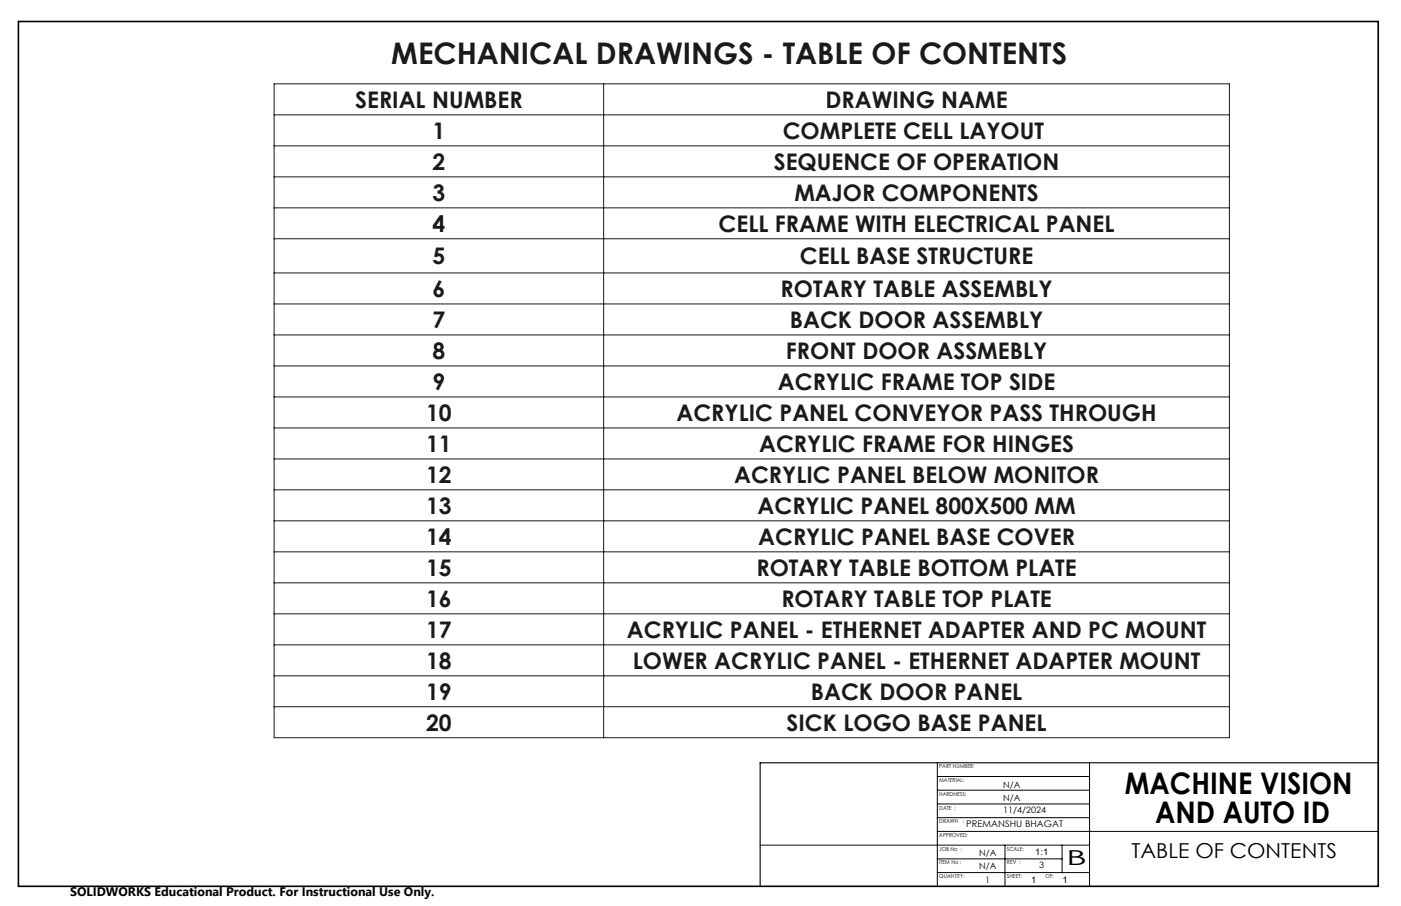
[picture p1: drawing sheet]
<svg xmlns="http://www.w3.org/2000/svg" width="432mm" height="279mm" viewBox="0 0 432 279" stroke-linecap="round" stroke-linejoin="round" font-family="sans-serif">
<defs><g id="words">
<text font-size="9.2" fill="#191924" x="120.6" y="19.9">MECHANICAL DRAWINGS - TABLE OF CONTENTS</text>
<g font-size="9.2">
<text x="346.7" y="244.8">MACHINE VISION</text>
<text x="356" y="253.9">AND AUTO ID</text>
</g>
<g font-size="7.1" fill="#191924">
<text x="109.5" y="33.3">SERIAL NUMBER</text>
<text x="254.4" y="33.3">DRAWING NAME</text>
<text x="133.3" y="42.8">1</text>
<text x="241.2" y="42.8">COMPLETE CELL LAYOUT</text>
<text x="133.3" y="52.4">2</text>
<text x="238.5" y="52.4">SEQUENCE OF OPERATION</text>
<text x="133.3" y="61.9">3</text>
<text x="244.8" y="61.9">MAJOR COMPONENTS</text>
<text x="133.3" y="71.5">4</text>
<text x="221.5" y="71.5">CELL FRAME WITH ELECTRICAL PANEL</text>
<text x="133.3" y="81.5">5</text>
<text x="246.5" y="81.5">CELL BASE STRUCTURE</text>
<text x="133.3" y="91.6">6</text>
<text x="240.6" y="91.6">ROTARY TABLE ASSEMBLY</text>
<text x="133.3" y="101.1">7</text>
<text x="243.4" y="101.1">BACK DOOR ASSEMBLY</text>
<text x="133.3" y="110.7">8</text>
<text x="242.2" y="110.7">FRONT DOOR ASSMEBLY</text>
<text x="133.3" y="120.3">9</text>
<text x="239.8" y="120.3">ACRYLIC FRAME TOP SIDE</text>
<text x="131.4" y="129.8">10</text>
<text x="208.5" y="129.8">ACRYLIC PANEL CONVEYOR PASS THROUGH</text>
<text x="131.4" y="139.4">11</text>
<text x="234" y="139.4">ACRYLIC FRAME FOR HINGES</text>
<text x="131.4" y="148.9">12</text>
<text x="226.3" y="148.9">ACRYLIC PANEL BELOW MONITOR</text>
<text x="131.4" y="158.5">13</text>
<text x="233.5" y="158.5">ACRYLIC PANEL 800X500 MM</text>
<text x="131.4" y="168">14</text>
<text x="233.7" y="168">ACRYLIC PANEL BASE COVER</text>
<text x="131.4" y="177.6">15</text>
<text x="233.1" y="177.6">ROTARY TABLE BOTTOM PLATE</text>
<text x="131.4" y="187.1">16</text>
<text x="240.8" y="187.1">ROTARY TABLE TOP PLATE</text>
<text x="131.4" y="196.7">17</text>
<text x="193.2" y="196.7">ACRYLIC PANEL - ETHERNET ADAPTER AND PC MOUNT</text>
<text x="131.4" y="206.2">18</text>
<text x="195.1" y="206.2">LOWER ACRYLIC PANEL - ETHERNET ADAPTER MOUNT</text>
<text x="131.4" y="215.8">19</text>
<text x="249.9" y="215.8">BACK DOOR PANEL</text>
<text x="131.4" y="225.3">20</text>
<text x="242.5" y="225.3">SICK LOGO BASE PANEL</text>
</g>
<g font-size="6.3">
<text x="328.7" y="266.8">B</text>
<text x="348.7" y="264.5">TABLE OF CONTENTS</text>
</g>
<text font-size="3.8" x="21.6" y="276.3">SOLIDWORKS Educational Product. For Instructional Use Only.</text>
<g font-size="2.8">
<text x="297.8" y="255.2">PREMANSHU BHAGAT</text>
<text x="319.1" y="263.7">1:1</text>
<text x="317.8" y="272.3">1</text>
<text x="327.4" y="272.3">1</text>
</g>
<g font-size="2.7">
<text x="309.2" y="243.1">N/A</text>
<text x="309.2" y="246.9">N/A</text>
<text x="309.2" y="250.6">11/4/2024</text>
<text x="301.8" y="263.8">N/A</text>
<text x="301.8" y="268">N/A</text>
<text x="320.3" y="267.5">3</text>
<text x="303.7" y="272.3">1</text>
</g>
<g font-size="1.7">
<text x="289.5" y="237">PART NUMBER:</text>
<text x="289.5" y="245.4">HARDNESS:</text>
<text x="289.5" y="241.2">MATERIAL:</text>
<text x="289.5" y="249.7">DATE :</text>
<text x="289.5" y="253.9">DRAWN</text>
<text x="296.7" y="253.9">:</text>
<text x="289.5" y="258.1">APPROVED:</text>
<text x="289.5" y="262.4">JOB No :</text>
<text x="310.3" y="262.4">SCALE:</text>
<text x="289.5" y="266.6">ITEM No :</text>
<text x="310.3" y="266.6">REV :</text>
<text x="289.5" y="270.8">QUANTITY:</text>
<text x="310.3" y="270.8">SHEET:</text>
<text x="322.3" y="270.8">OF:</text>
</g>
</g></defs>
<g fill="none" stroke="#191924" stroke-width=".31">
<path d="M84.5 25.9h294.4v201.6h-294.4zM84.5 35.4h294.4M186.1 25.9v201.6M84.5 45h294.4M84.5 54.5h294.4M84.5 64.1h294.4M84.5 73.6h294.4M84.5 84.2h294.4M84.5 93.7h294.4M84.5 103.3h294.4M84.5 112.9h294.4M84.5 122.4h294.4"/>
<path d="M84.5 132h294.4M84.5 141.5h294.4M84.5 151.1h294.4M84.5 160.6h294.4M84.5 170.2h294.4M84.5 179.7h294.4M84.5 189.3h294.4M84.5 198.9h294.4M84.5 208.4h294.4M84.5 217.9h294.4"/>
</g>
<path d="M288.9 235.2v38.1M288.9 239.5h46.9M335.8 235.2v38.1M288.9 256.4h135.9M288.9 252.2h46.9M288.9 243.7h46.9M288.9 247.9h46.9M234.3 260.6h101.5M288.9 269.1h46.9M288.9 264.9h38.4M309.7 260.6v12.7M327.3 260.6v8.5" fill="none" stroke="#000" stroke-width=".31"/>
<path d="M424.8 235.2h-190.5v38.1" fill="none" stroke="#000" stroke-width=".35"/>
<path d="M5.7 6.6h419.1v266.7h-419.1z" fill="none" stroke="#000" stroke-width=".5"/>
<use href="#words"/>
</svg>
